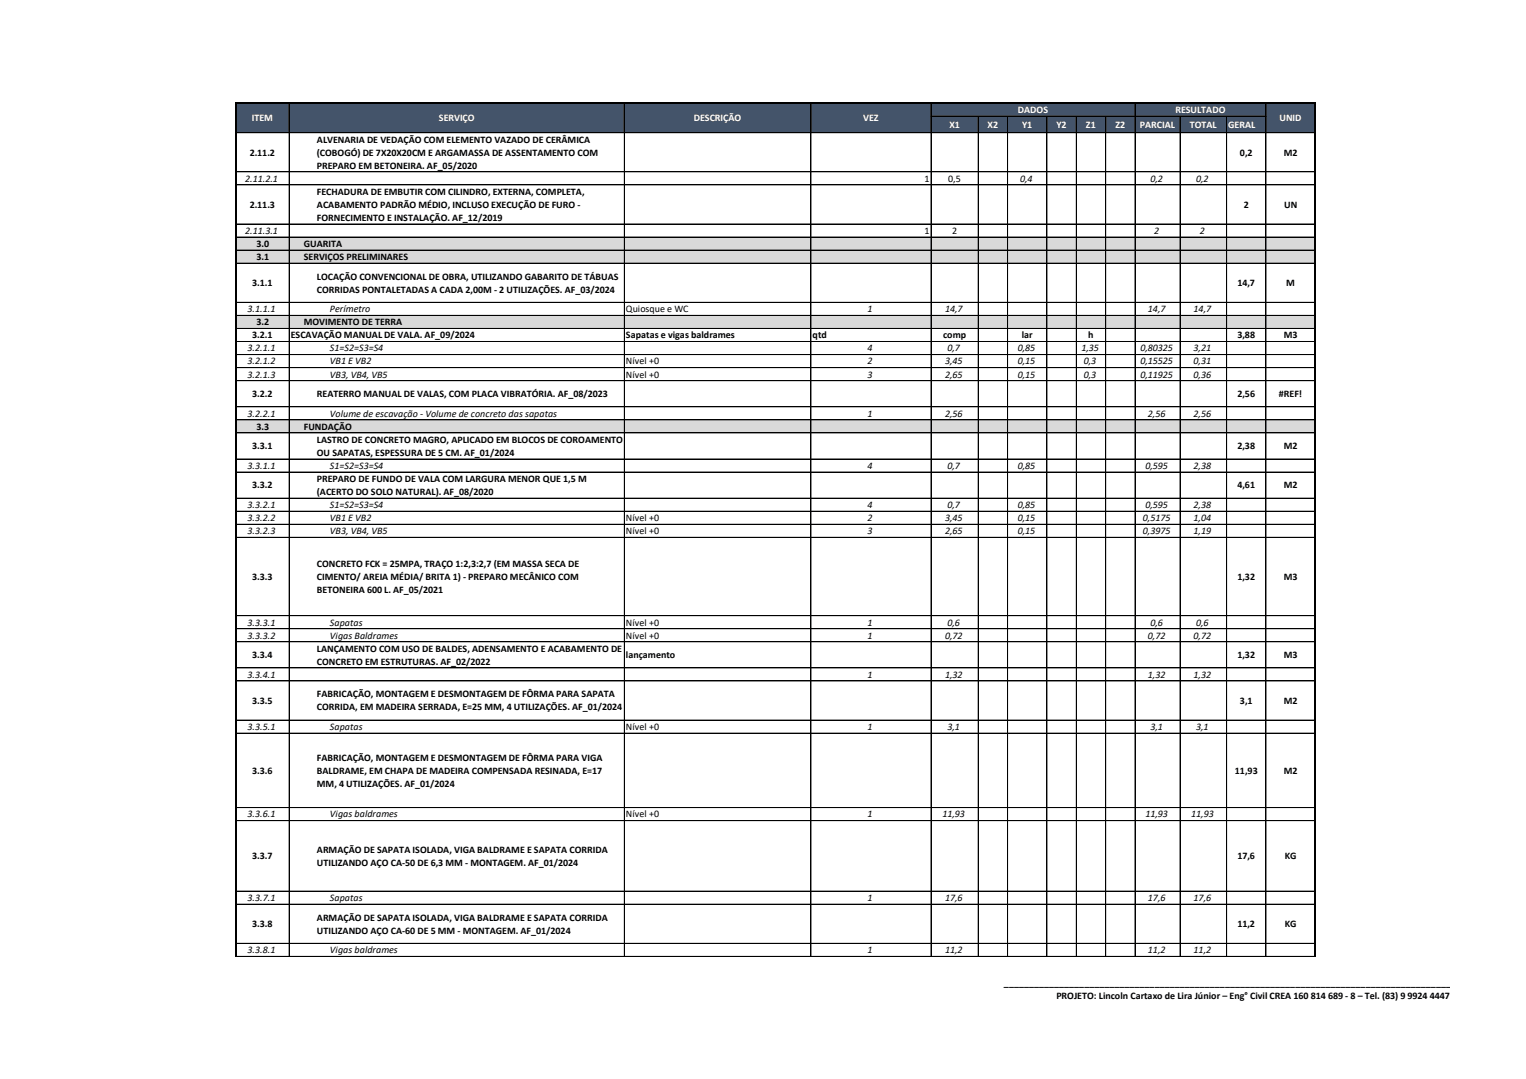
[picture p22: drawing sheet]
<svg xmlns="http://www.w3.org/2000/svg" width="594mm" height="420mm" viewBox="0 0 594 420" stroke-linecap="round" stroke-linejoin="round" font-family="sans-serif">
<defs><g id="words">
<g font-size="3.9" fill="#fff">
<text x="98.1" y="47">ITEM</text>
<text x="170.9" y="47">SERVIÇO</text>
<text x="270.1" y="47">DESCRIÇÃO</text>
<text x="336.1" y="47">VEZ</text>
<text x="396.3" y="43.9">DADOS</text>
<text x="457.6" y="43.9">RESULTADO</text>
<text x="498.2" y="47">UNID</text>
<text x="369.6" y="49.7">X1</text>
<text x="384.5" y="49.7">X2</text>
<text x="397.9" y="49.7">Y1</text>
<text x="411.3" y="49.7">Y2</text>
<text x="422.8" y="49.7">Z1</text>
<text x="434.2" y="49.7">Z2</text>
<text x="443.8" y="49.7">PARCIAL</text>
<text x="463.2" y="49.7">TOTAL</text>
<text x="478.2" y="49.7">GERAL</text>
</g>
<g font-size="3.9">
<text x="123.4" y="55.5">ALVENARIA DE VEDAÇÃO COM ELEMENTO VAZADO DE CERÂMICA</text>
<text x="97.2" y="60.6">2.11.2</text>
<text x="123.4" y="60.6">(COBOGÓ) DE 7X20X20CM E ARGAMASSA DE ASSENTAMENTO COM</text>
<text x="123.4" y="65.6">PREPARO EM BETONEIRA. AF_05/2020</text>
<text x="482.8" y="60.6">0,2</text>
<text x="499.8" y="60.6">M2</text>
<text x="95.4" y="70.7">2.11.2.1</text>
<text x="359.9" y="70.7">1</text>
<text x="369.2" y="70.7">0,5</text>
<text x="397.1" y="70.7">0,4</text>
<text x="447.9" y="70.7">0,2</text>
<text x="465.7" y="70.7">0,2</text>
<text x="123.4" y="75.8">FECHADURA DE EMBUTIR COM CILINDRO, EXTERNA, COMPLETA,</text>
<text x="97.2" y="80.9">2.11.3</text>
<text x="123.4" y="80.9">ACABAMENTO PADRÃO MÉDIO, INCLUSO EXECUÇÃO DE FURO -</text>
<text x="484.2" y="80.9">2</text>
<text x="499.9" y="80.9">UN</text>
<text x="123.4" y="86">FORNECIMENTO E INSTALAÇÃO. AF_12/2019</text>
<text x="95.4" y="91">2.11.3.1</text>
<text x="359.9" y="91">1</text>
<text x="370.6" y="91">2</text>
<text x="449.3" y="91">2</text>
<text x="467.2" y="91">2</text>
<text x="99.8" y="96.1">3.0</text>
<text x="99.8" y="101.2">3.1</text>
<text x="118.3" y="96.1">GUARITA</text>
<text x="118.3" y="101.2">SERVIÇOS PRELIMINARES</text>
<text x="98.2" y="111.4">3.1.1</text>
<text x="123.4" y="108.8">LOCAÇÃO CONVENCIONAL DE OBRA, UTILIZANDO GABARITO DE TÁBUAS</text>
<text x="123.4" y="113.9">CORRIDAS PONTALETADAS A CADA 2,00M - 2 UTILIZAÇÕES. AF_03/2024</text>
<text x="481.7" y="111.4">14,7</text>
<text x="500.8" y="111.4">M</text>
<text x="96.4" y="121.5">3.1.1.1</text>
<text x="128.5" y="121.5">Perímetro</text>
<text x="243.7" y="121.5">Quiosque e WC</text>
<text x="337.8" y="121.5">1</text>
<text x="367.9" y="121.5">14,7</text>
<text x="446.9" y="121.5">14,7</text>
<text x="464.7" y="121.5">14,7</text>
<text x="98.2" y="131.7">3.2.1</text>
<text x="99.8" y="126.6">3.2</text>
<text x="113.2" y="131.7">ESCAVAÇÃO MANUAL DE VALA. AF_09/2024</text>
<text x="118.3" y="126.6">MOVIMENTO DE TERRA</text>
<text x="243.7" y="131.7">Sapatas e vigas baldrames</text>
<text x="316.4" y="131.7">qtd</text>
<text x="367.2" y="131.7">comp</text>
<text x="397.8" y="131.7">lar</text>
<text x="423.6" y="131.7">h</text>
<text x="481.7" y="131.7">3,88</text>
<text x="499.8" y="131.7">M3</text>
<text x="96.4" y="136.8">3.2.1.1</text>
<text x="128.5" y="136.8">S1=S2=S3=S4</text>
<text x="337.8" y="136.8">4</text>
<text x="368.9" y="136.8">0,7</text>
<text x="396.2" y="136.8">0,85</text>
<text x="421" y="136.8">1,35</text>
<text x="444" y="136.8">0,80325</text>
<text x="464.7" y="136.8">3,21</text>
<text x="96.4" y="141.9">3.2.1.2</text>
<text x="128.5" y="141.9">VB1 E VB2</text>
<text x="243.7" y="141.9">Nível +0</text>
<text x="337.8" y="141.9">2</text>
<text x="367.9" y="141.9">3,45</text>
<text x="396.2" y="141.9">0,15</text>
<text x="422" y="141.9">0,3</text>
<text x="444" y="141.9">0,15525</text>
<text x="464.7" y="141.9">0,31</text>
<text x="96.4" y="146.9">3.2.1.3</text>
<text x="128.5" y="146.9">VB3, VB4, VB5</text>
<text x="243.7" y="146.9">Nível +0</text>
<text x="337.8" y="146.9">3</text>
<text x="367.9" y="146.9">2,65</text>
<text x="396.2" y="146.9">0,15</text>
<text x="422" y="146.9">0,3</text>
<text x="444" y="146.9">0,11925</text>
<text x="464.7" y="146.9">0,36</text>
<text x="98.2" y="154.6">3.2.2</text>
<text x="123.4" y="154.6">REATERRO MANUAL DE VALAS, COM PLACA VIBRATÓRIA. AF_08/2023</text>
<text x="481.7" y="154.6">2,56</text>
<text x="497.9" y="154.6">#REF!</text>
<text x="96.4" y="162.2">3.2.2.1</text>
<text x="99.8" y="167.3">3.3</text>
<text x="118.3" y="167.3">FUNDAÇÃO</text>
<text x="128.5" y="162.2">Volume de escavação - Volume de concreto das sapatas</text>
<text x="337.8" y="162.2">1</text>
<text x="367.9" y="162.2">2,56</text>
<text x="446.9" y="162.2">2,56</text>
<text x="464.7" y="162.2">2,56</text>
<text x="123.4" y="172.3">LASTRO DE CONCRETO MAGRO, APLICADO EM BLOCOS DE COROAMENTO</text>
<text x="98.2" y="174.9">3.3.1</text>
<text x="123.4" y="177.4">OU SAPATAS, ESPESSURA DE 5 CM. AF_01/2024</text>
<text x="481.7" y="174.9">2,38</text>
<text x="499.8" y="174.9">M2</text>
<text x="96.4" y="182.5">3.3.1.1</text>
<text x="128.5" y="182.5">S1=S2=S3=S4</text>
<text x="337.8" y="182.5">4</text>
<text x="368.9" y="182.5">0,7</text>
<text x="396.2" y="182.5">0,85</text>
<text x="445.9" y="182.5">0,595</text>
<text x="464.7" y="182.5">2,38</text>
<text x="98.2" y="190.1">3.3.2</text>
<text x="123.4" y="187.6">PREPARO DE FUNDO DE VALA COM LARGURA MENOR QUE 1,5 M</text>
<text x="481.7" y="190.1">4,61</text>
<text x="499.8" y="190.1">M2</text>
<text x="96.4" y="197.7">3.3.2.1</text>
<text x="123.4" y="192.7">(ACERTO DO SOLO NATURAL). AF_08/2020</text>
<text x="128.5" y="197.7">S1=S2=S3=S4</text>
<text x="337.8" y="197.7">4</text>
<text x="368.9" y="197.7">0,7</text>
<text x="396.2" y="197.7">0,85</text>
<text x="445.9" y="197.7">0,595</text>
<text x="464.7" y="197.7">2,38</text>
<text x="96.4" y="202.8">3.3.2.2</text>
<text x="128.5" y="202.8">VB1 E VB2</text>
<text x="243.7" y="202.8">Nível +0</text>
<text x="337.8" y="202.8">2</text>
<text x="367.9" y="202.8">3,45</text>
<text x="396.2" y="202.8">0,15</text>
<text x="445" y="202.8">0,5175</text>
<text x="464.7" y="202.8">1,04</text>
<text x="96.4" y="207.9">3.3.2.3</text>
<text x="128.5" y="207.9">VB3, VB4, VB5</text>
<text x="243.7" y="207.9">Nível +0</text>
<text x="337.8" y="207.9">3</text>
<text x="367.9" y="207.9">2,65</text>
<text x="396.2" y="207.9">0,15</text>
<text x="445" y="207.9">0,3975</text>
<text x="464.7" y="207.9">1,19</text>
<text x="123.4" y="220.6">CONCRETO FCK = 25MPA, TRAÇO 1:2,3:2,7 (EM MASSA SECA DE</text>
<text x="98.2" y="225.7">3.3.3</text>
<text x="123.4" y="225.7">CIMENTO/ AREIA MÉDIA/ BRITA 1) - PREPARO MECÂNICO COM</text>
<text x="481.7" y="225.7">1,32</text>
<text x="499.8" y="225.7">M3</text>
<text x="123.4" y="230.8">BETONEIRA 600 L. AF_05/2021</text>
<text x="96.4" y="243.5">3.3.3.1</text>
<text x="128.5" y="243.5">Sapatas</text>
<text x="243.7" y="243.5">Nível +0</text>
<text x="337.8" y="243.5">1</text>
<text x="368.9" y="243.5">0,6</text>
<text x="447.9" y="243.5">0,6</text>
<text x="465.7" y="243.5">0,6</text>
<text x="96.4" y="248.5">3.3.3.2</text>
<text x="128.5" y="248.5">Vigas Baldrames</text>
<text x="243.7" y="248.5">Nível +0</text>
<text x="337.8" y="248.5">1</text>
<text x="367.9" y="248.5">0,72</text>
<text x="446.9" y="248.5">0,72</text>
<text x="464.7" y="248.5">0,72</text>
<text x="98.2" y="256.2">3.3.4</text>
<text x="123.4" y="253.6">LANÇAMENTO COM USO DE BALDES, ADENSAMENTO E ACABAMENTO DE</text>
<text x="243.7" y="256.2">lançamento</text>
<text x="481.7" y="256.2">1,32</text>
<text x="499.8" y="256.2">M3</text>
<text x="96.4" y="263.8">3.3.4.1</text>
<text x="123.4" y="258.7">CONCRETO EM ESTRUTURAS. AF_02/2022</text>
<text x="337.8" y="263.8">1</text>
<text x="367.9" y="263.8">1,32</text>
<text x="446.9" y="263.8">1,32</text>
<text x="464.7" y="263.8">1,32</text>
<text x="98.2" y="274">3.3.5</text>
<text x="123.4" y="271.4">FABRICAÇÃO, MONTAGEM E DESMONTAGEM DE FÔRMA PARA SAPATA</text>
<text x="482.8" y="274">3,1</text>
<text x="499.8" y="274">M2</text>
<text x="123.4" y="276.5">CORRIDA, EM MADEIRA SERRADA, E=25 MM, 4 UTILIZAÇÕES. AF_01/2024</text>
<text x="96.4" y="284.1">3.3.5.1</text>
<text x="128.5" y="284.1">Sapatas</text>
<text x="243.7" y="284.1">Nível +0</text>
<text x="337.8" y="284.1">1</text>
<text x="368.9" y="284.1">3,1</text>
<text x="447.9" y="284.1">3,1</text>
<text x="465.7" y="284.1">3,1</text>
<text x="123.4" y="296.1">FABRICAÇÃO, MONTAGEM E DESMONTAGEM DE FÔRMA PARA VIGA</text>
<text x="98.2" y="301.1">3.3.6</text>
<text x="123.4" y="301.1">BALDRAME, EM CHAPA DE MADEIRA COMPENSADA RESINADA, E=17</text>
<text x="480.8" y="301.1">11,93</text>
<text x="499.8" y="301.1">M2</text>
<text x="123.4" y="306.2">MM, 4 UTILIZAÇÕES. AF_01/2024</text>
<text x="96.4" y="318.2">3.3.6.1</text>
<text x="128.5" y="318.2">Vigas baldrames</text>
<text x="243.7" y="318.2">Nível +0</text>
<text x="337.8" y="318.2">1</text>
<text x="366.9" y="318.2">11,93</text>
<text x="445.9" y="318.2">11,93</text>
<text x="463.8" y="318.2">11,93</text>
<text x="98.2" y="334.4">3.3.7</text>
<text x="123.4" y="331.9">ARMAÇÃO DE SAPATA ISOLADA, VIGA BALDRAME E SAPATA CORRIDA</text>
<text x="481.7" y="334.4">17,6</text>
<text x="500.2" y="334.4">KG</text>
<text x="123.4" y="337">UTILIZANDO AÇO CA-50 DE 6,3 MM - MONTAGEM. AF_01/2024</text>
<text x="96.4" y="350.7">3.3.7.1</text>
<text x="128.5" y="350.7">Sapatas</text>
<text x="337.8" y="350.7">1</text>
<text x="367.9" y="350.7">17,6</text>
<text x="446.9" y="350.7">17,6</text>
<text x="464.7" y="350.7">17,6</text>
<text x="123.4" y="358.3">ARMAÇÃO DE SAPATA ISOLADA, VIGA BALDRAME E SAPATA CORRIDA</text>
<text x="98.2" y="360.8">3.3.8</text>
<text x="123.4" y="363.4">UTILIZANDO AÇO CA-60 DE 5 MM - MONTAGEM. AF_01/2024</text>
<text x="481.7" y="360.8">11,2</text>
<text x="500.2" y="360.8">KG</text>
<text x="96.4" y="371">3.3.8.1</text>
<text x="128.5" y="371">Vigas baldrames</text>
<text x="337.8" y="371">1</text>
<text x="367.9" y="371">11,2</text>
<text x="446.9" y="371">11,2</text>
<text x="464.7" y="371">11,2</text>
<text x="390.9" y="383.6">_________________________________________________________________________________________</text>
<text x="411.3" y="388.7">PROJETO: Lincoln Cartaxo de Lira Júnior – Eng° Civil CREA 160 814 689 - 8 – Tel. (83) 9 9924 4447</text>
</g>
</g></defs>
<path d="M91.8 40.3h420.3v11.4h-420.3z" fill-rule="evenodd" fill="#44546a"/>
<g fill="#000">
<path d="M91.4 39.8h.6v11.9h-.6z" fill-rule="evenodd"/>
<path d="M92 39.8h420.4v.7h-420.4z" fill-rule="evenodd"/>
<path d="M511.7 40.5h.7v11.2h-.7z" fill-rule="evenodd"/>
</g>
<g fill="none" stroke="#000" stroke-width=".39">
<path d="M92 51.6h419.7M112.6 40.5v11.2M243.1 40.5v11.2M315.7 40.5v11.2M362.5 40.5v11.2M362.5 45.3h130.4M380.8 45.3v6.4M392.3 45.3v6.4M407.6 45.3v6.4M419 45.3v6.4M430.5 45.3v6.4M441.9 40.5v11.2"/>
<path d="M459.4 45.3v6.4M477.5 45.3v6.4M492.9 40.5v11.2"/>
</g>
<g fill="#d9d9d9">
<path d="M91.8 92.2h420.3v10.3h-420.3z" fill-rule="evenodd"/>
<path d="M91.8 122.7h420.3v5.2h-420.3z" fill-rule="evenodd"/>
<path d="M91.8 163.4h420.3v5.1h-420.3z" fill-rule="evenodd"/>
</g>
<g fill="#fff">
<path d="M112.5 168.4h130.6v10.3h-130.6z" fill-rule="evenodd"/>
<path d="M112.5 183.7h130.6v10.2h-130.6z" fill-rule="evenodd"/>
</g>
<g fill="#000">
<path d="M91.4 51.6h.6v320.7h-.6z" fill-rule="evenodd"/>
<path d="M511.7 51.6h.7v320.7h-.7z" fill-rule="evenodd"/>
</g>
<g fill="none" stroke="#000" stroke-width=".39">
<path d="M92 51.6h419.7M112.6 51.7v320.6M243.1 51.7v320.6M315.7 51.7v320.6M362.5 51.7v320.6M380.8 51.7v320.6M392.3 51.7v320.6M407.6 51.7v320.6M419 51.7v320.6M430.5 51.7v320.6M441.9 51.7v320.6M459.4 51.7v320.6"/>
<path d="M477.5 51.7v320.6M492.9 51.7v320.6M92 66.9h419.7M92 71.9h419.7M92 87.2h419.7M92 92.3h419.7M92 97.3h419.7M92 102.4h419.7M92 117.7h419.7M92 122.7h419.7M92 127.8h419.7M92 132.9h419.7"/>
<path d="M92 138h419.7M92 143.1h419.7M92 148.2h419.7M92 158.3h419.7M92 163.4h419.7M92 168.5h419.7M92 178.6h419.7M92 183.7h419.7M92 193.9h419.7M92 199h419.7M92 204h419.7M92 209.1h419.7"/>
<path d="M92 239.6h419.7M92 244.7h419.7M92 249.8h419.7M92 259.9h419.7M92 265h419.7M92 280.3h419.7M92 285.3h419.7M92 314.3h419.7M92 319.4h419.7M92 346.8h419.7M92 351.9h419.7M92 367.1h419.7"/>
<path d="M92 372.2h419.7"/>
</g>
<use href="#words"/>
</svg>
